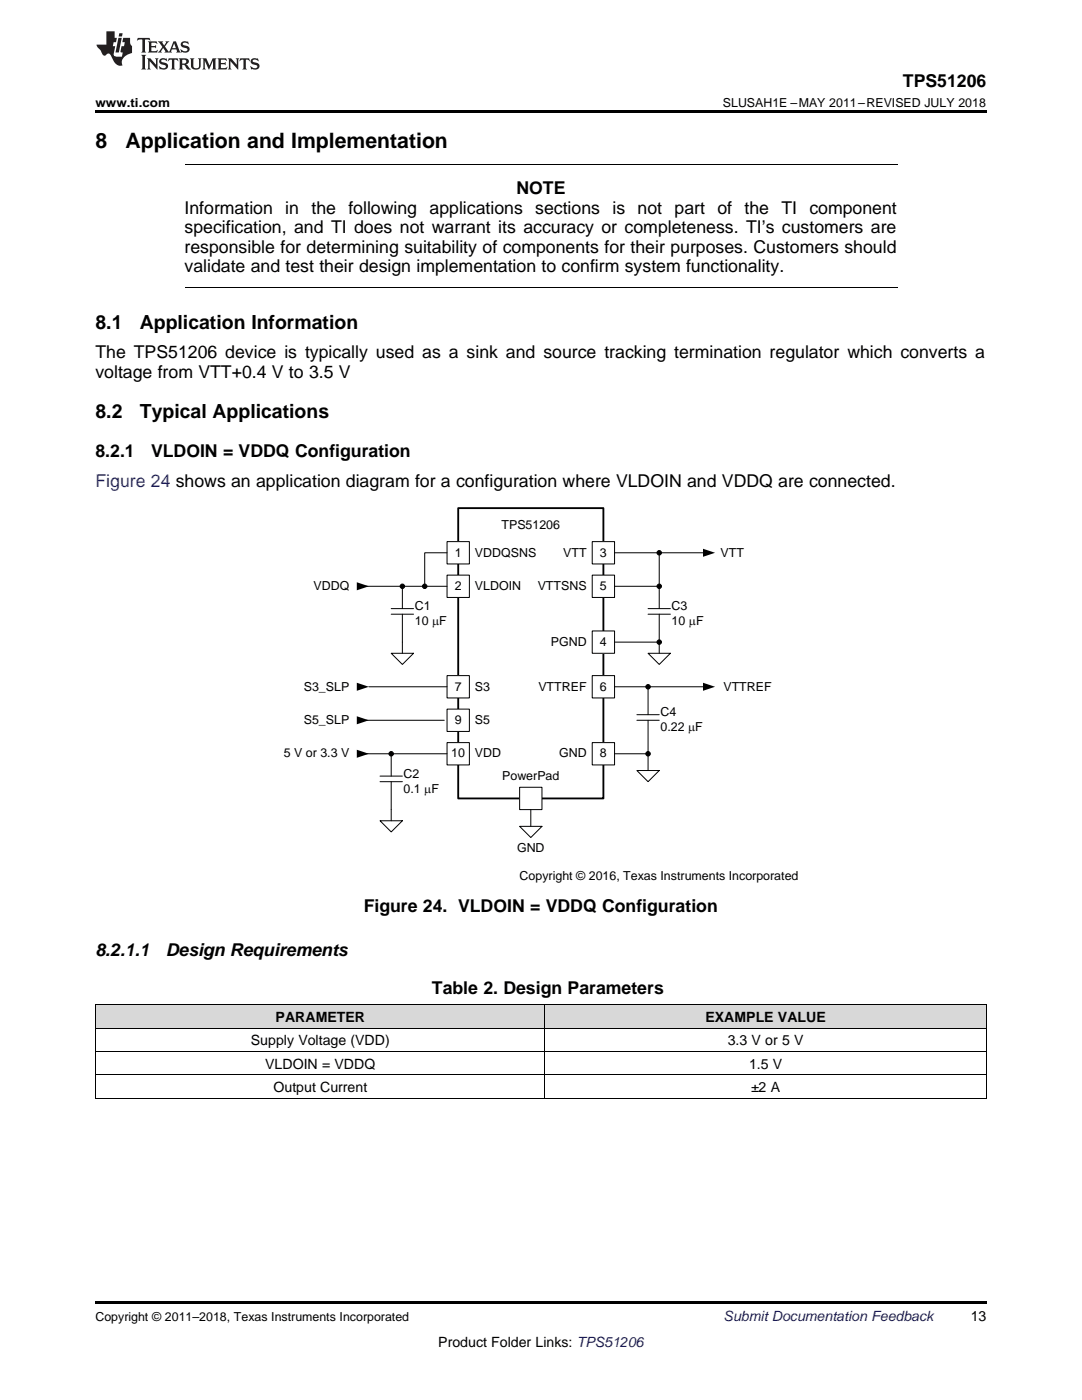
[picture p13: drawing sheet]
<svg xmlns="http://www.w3.org/2000/svg" width="216mm" height="279mm" viewBox="0 0 216 279" stroke-linecap="round" stroke-linejoin="round" font-family="sans-serif">
<defs><g id="words">
<g font-size="4.2">
<text x="19" y="29.6">8</text>
<text x="25" y="29.6">Application and Implementation</text>
</g>
<g font-size="3.9">
<text x="19" y="65.6">8.1</text>
<text x="27.9" y="65.6">Application Information</text>
<text x="19" y="83.5">8.2</text>
<text x="27.9" y="83.5">Typical Applications</text>
</g>
<g font-size="3.5">
<text x="180.2" y="17.3">TPS51206</text>
<text x="103" y="38.8">NOTE</text>
<text x="36.8" y="42.7">Information</text>
<text x="36.8" y="46.6">specification, and TI does not warrant its accuracy or completeness. TI’s customers are</text>
<text x="56.9" y="42.7">in the</text>
<text x="69.5" y="42.7">following applications</text>
<text x="106.8" y="42.7">sections</text>
<text x="122.2" y="42.7">is</text>
<text x="127.2" y="42.7">not</text>
<text x="134.6" y="42.7">part</text>
<text x="143.1" y="42.7">of</text>
<text x="148.5" y="42.7">the</text>
<text x="155.9" y="42.7">TI component</text>
<text x="36.8" y="50.4">responsible for determining suitability of components for their purposes. Customers should</text>
<text x="36.8" y="54.3">validate and test their design implementation to confirm system functionality.</text>
<text x="19" y="71.5">The TPS51206 device is typically used as a sink and source tracking termination regulator which converts a</text>
<text x="19" y="75.4">voltage from VTT+0.4 V to 3.5 V</text>
<text x="19" y="91.2">8.2.1</text>
<text x="30.1" y="91.2">VLDOIN = VDDQ Configuration</text>
<text x="72.6" y="182">Figure 24. VLDOIN = VDDQ Configuration</text>
<text x="19" y="190.7">8.2.1.1</text>
<text x="33.1" y="190.7">Design Requirements</text>
<text x="86.2" y="198.5">Table 2. Design Parameters</text>
</g>
<text font-size="3.5" fill="#00f" x="19" y="97.2">Figure 24 shows an application diagram for a configuration where VLDOIN and VDDQ are connected.</text>
<g font-size="2.8">
<text x="55" y="204">PARAMETER</text>
<text x="140.8" y="204">EXAMPLE VALUE</text>
<text x="50.1" y="208.6">Supply Voltage (VDD)</text>
<text x="145.2" y="208.6">3.3 V or 5 V</text>
<text x="52.9" y="213.3">VLDOIN = VDDQ</text>
<text x="149.5" y="213.3">1.5 V</text>
<text x="54.6" y="217.9">Output Current</text>
<text x="149.9" y="217.9">±2 A</text>
<text x="193.7" y="263.6">13</text>
<text x="87.5" y="268.9">Product Folder Links: TPS51206</text>
</g>
<text font-size="2.8" fill="#0000c8" x="144.4" y="263.6">Submit Documentation Feedback</text>
<g font-size="2.5">
<text x="19" y="21.4">www.ti.com</text>
<text x="144.3" y="21.4">SLUSAH1E –MAY 2011–REVISED JULY 2018</text>
<text x="100.1" y="105.5">TPS51206</text>
<text x="90.7" y="111.1">1</text>
<text x="94.8" y="111.1">VDDQSNS</text>
<text x="112.4" y="111.1">VTT</text>
<text x="119.7" y="111.1">3</text>
<text x="143.8" y="111.1">VTT</text>
<text x="62.6" y="117.7">VDDQ</text>
<text x="90.7" y="117.7">2</text>
<text x="94.8" y="117.7">VLDOIN</text>
<text x="107.3" y="117.7">VTTSNS</text>
<text x="119.7" y="117.7">5</text>
<text x="82.8" y="121.8">C1</text>
<text x="82.8" y="124.8">10 PF</text>
<text x="134" y="121.8">C3</text>
<text x="134" y="124.8">10 PF</text>
<text x="109.9" y="128.9">PGND</text>
<text x="119.7" y="128.9">4</text>
<text x="60.6" y="137.8">S3_SLP</text>
<text x="90.7" y="137.8">7</text>
<text x="94.8" y="137.8">S3</text>
<text x="107.4" y="137.8">VTTREF</text>
<text x="119.7" y="137.8">6</text>
<text x="144.4" y="137.8">VTTREF</text>
<text x="131.8" y="143">C4</text>
<text x="60.6" y="144.5">S5_SLP</text>
<text x="90.7" y="144.5">9</text>
<text x="94.8" y="144.5">S5</text>
<text x="131.8" y="146">0.22 PF</text>
<text x="56.6" y="151.2">5 V or 3.3 V</text>
<text x="80.5" y="155.2">C2</text>
<text x="90.1" y="151.2">10</text>
<text x="94.8" y="151.2">VDD</text>
<text x="100.2" y="155.6">PowerPad</text>
<text x="111.6" y="151.2">GND</text>
<text x="119.7" y="151.2">8</text>
<text x="80.5" y="158.2">0.1 PF</text>
<text x="103.2" y="170.1">GND</text>
<text x="103.7" y="175.6">Copyright © 2016, Texas Instruments Incorporated</text>
<text x="19" y="263.6">Copyright © 2011–2018, Texas Instruments Incorporated</text>
</g>
</g></defs>
<g fill="#d8d8d8">
<path d="M19 200.6h22.9v4.6h-22.9z"/>
<path d="M41.9 200.6h44v4.6h-44z"/>
<path d="M85.9 200.6h22.9v4.6h-22.9z"/>
<path d="M108.8 200.6h44v4.6h-44z"/>
<path d="M152.8 200.6h44v4.6h-44z"/>
</g>
<path d="M19 219.2h.2zM85.8 219.2h.1zM108.7 219.2h.1zM152.7 219.2h.1zM196.7 219.2h.1zM19 259.7h177.8v.5h-177.8z" fill="#000"/>
<path d="M19 219.2h177.8M19 214.5h177.8M19 209.8h177.8M19 205.2h177.8M19 200.5h177.8M19.1 200.6v18.6M108.7 200.6v18.6M196.8 200.6v18.6" fill="none" stroke="#000" stroke-width=".2"/>
<path d="M91.4 101.4h29v57.9h-29z" fill="none" stroke="#000" stroke-width=".37"/>
<path d="M89.2 108.1h4.5v4.4h-4.5z" fill-rule="evenodd" fill="#fff"/>
<path d="M89.2 108.1h4.5v4.4h-4.5z" fill="none" stroke="#000" stroke-width=".2"/>
<path d="M89.2 114.8h4.5v4.4h-4.5z" fill-rule="evenodd" fill="#fff"/>
<path d="M89.2 114.8h4.5v4.4h-4.5z" fill="none" stroke="#000" stroke-width=".2"/>
<path d="M89.2 134.8h4.5v4.5h-4.5z" fill-rule="evenodd" fill="#fff"/>
<path d="M89.2 134.8h4.5v4.5h-4.5z" fill="none" stroke="#000" stroke-width=".2"/>
<path d="M89.2 141.5h4.5v4.5h-4.5z" fill-rule="evenodd" fill="#fff"/>
<path d="M89.2 141.5h4.5v4.5h-4.5z" fill="none" stroke="#000" stroke-width=".2"/>
<path d="M118.2 108.1h4.4v4.4h-4.4z" fill-rule="evenodd" fill="#fff"/>
<path d="M118.2 108.1h4.4v4.4h-4.4z" fill="none" stroke="#000" stroke-width=".2"/>
<path d="M118.2 114.8h4.4v4.4h-4.4z" fill-rule="evenodd" fill="#fff"/>
<path d="M118.2 114.8h4.4v4.4h-4.4z" fill="none" stroke="#000" stroke-width=".2"/>
<path d="M118.2 125.9h4.4v4.5h-4.4z" fill-rule="evenodd" fill="#fff"/>
<path d="M118.2 125.9h4.4v4.5h-4.4z" fill="none" stroke="#000" stroke-width=".2"/>
<path d="M118.2 134.8h4.4v4.5h-4.4z" fill-rule="evenodd" fill="#fff"/>
<path d="M118.2 134.8h4.4v4.5h-4.4z" fill="none" stroke="#000" stroke-width=".2"/>
<path d="M89.2 148.2h4.5v4.5h-4.5z" fill-rule="evenodd" fill="#fff"/>
<path d="M89.2 148.2h4.5v4.5h-4.5z" fill="none" stroke="#000" stroke-width=".2"/>
<path d="M118.2 148.2h4.4v4.5h-4.4z" fill-rule="evenodd" fill="#fff"/>
<g fill="none" stroke="#000" stroke-width=".2">
<path d="M122.6 110.3h8.9v11.2M122.6 117h8.9M122.6 128.1h8.9M122.6 137.1h6.7M129.3 130.4h4.5l-2.3 2.2zM129.3 122.6h4.5M129.3 121.5h4.5M131.5 122.6v7.8M118.2 148.2h4.4v4.5h-4.4zM122.6 150.4h6.7v3.4M127.1 153.8h4.4l-2.2 2.2z"/>
<circle cx="131.5" cy="117" r=".45"/>
<circle cx="131.5" cy="110.3" r=".45"/>
<circle cx="129.3" cy="137.1" r=".45"/>
<circle cx="131.5" cy="128.1" r=".45"/>
<circle cx="129.3" cy="150.4" r=".45"/>
</g>
<g fill="#000">
<circle cx="131.5" cy="117" r=".45"/>
<circle cx="131.5" cy="110.3" r=".45"/>
<circle cx="129.3" cy="137.1" r=".45"/>
<circle cx="131.5" cy="128.1" r=".45"/>
<circle cx="129.3" cy="150.4" r=".45"/>
</g>
<path d="M103.7 157.1h4.4v4.5h-4.4z" fill-rule="evenodd" fill="#fff"/>
<g fill="none" stroke="#000" stroke-width=".2">
<path d="M36.8 32.8h142.3M36.8 57.4h142.3M71.4 117h17.8M80.3 117v4.5M89.2 110.3h-4.5v6.7M131.5 110.3h9M71.4 137.1h.1M73.6 137.1h15.6M78.1 130.4h4.4l-2.2 2.2zM78.1 122.6h4.4M78.1 121.5h4.4M80.3 122.6v7.8"/>
<path d="M140.5 137.1h-11.2v5.5M71.4 143.7h.1M71.4 150.4h17.8M73 143.7h15.6M75.8 156h4.5M75.8 154.9h4.5M78.1 150.4v4.5M78.1 156v7.8M103.7 157.1h4.4v4.5h-4.4zM127.1 143.7h4.4M127.1 142.6h4.4M129.3 143.7v6.7"/>
<path d="M75.8 163.8h4.5l-2.2 2.2zM103.7 164.9h4.4l-2.2 2.2zM105.9 161.6v3.3"/>
<circle cx="80.3" cy="117" r=".45"/>
<circle cx="84.7" cy="117" r=".45"/>
<circle cx="78.1" cy="150.4" r=".45"/>
</g>
<g fill="#000">
<path d="M71.2 116.2l2.4 .8-2.4 .8zM140.3 109.5l2.4 .8-2.4 .8zM71.2 136.3l2.4 .8-2.4 .8zM140.3 136.3l2.4 .8-2.4 .8zM71.2 142.9l2.4 .8-2.4 .8zM71.2 149.6l2.4 .8-2.4 .8z"/>
<circle cx="80.3" cy="117" r=".45"/>
<circle cx="84.7" cy="117" r=".45"/>
<circle cx="78.1" cy="150.4" r=".45"/>
</g>
<path d="M19 22h177.8v.5h-177.8z" fill="#000"/>
<g fill="#231f20">
<path d="M27.5 7.6l-.1 .5 .4-.2h.6v.1v2.1l-.2 .4h1l-.3-.4v-2.1l.1-.1h.5l.5 .2-.2-.5zM29.5 8.3l.2 .3v1.5l-.2 .4h1.8l.2-.6a1.04 1.04 0 0 1-1.3 .2v-.7h.6l.3 .2v-.6l-.3 .2h-.6v-.6l.8-.1 .4 .3-.2-.5zM31.5 8.3l.9 1.1-.9 1.1h.8l-.2-.2 .5-.7 .4 .7-.2 .2h1.5l-.1-.2 .1-.4h.9l.1 .4-.2 .2h1l-.3-.3-.7-1.9h-.5l-.9 2-.8-1 .9-1h-.8l.1 .3-.3 .5-.4-.6 .2-.2zM34.7 8.6l.4 1h-.7zM36.3 8.4a.63 .63 0 0 0-.2 .7 .63 .63 0 0 0 .6 .4l.6 .2 .1 .2a.75 .75 0 0 1-.7 .4 .75 .75 0 0 1-.6-.5l.1 .7 .1-.1a1.11 1.11 0 0 0 1.5-.6 1.13 1.13 0 0 0-1.2-.8l-.1-.4a1.04 1.04 0 0 1 1.2 .2l-.2-.5-.1 .1-.5-.2zM28.2 10.9l.2 .4v2.2l-.2 .4h1l-.3-.4v-2.2l.3-.4zM29.3 11.6l.3 .4v1.5l-.3 .4h.8l-.2-.4v-1.3l1.5 1.7v-1.9l.2-.4h-.7l.2 .4v.9l-1.1-1.3zM32 11.8a.62 .62 0 0 0-.2 .7 .62 .62 0 0 0 .6 .4l.6 .1 .1 .3a.76 .76 0 0 1-.7 .3 .76 .76 0 0 1-.6-.4l.1 .7 .1-.1a1.11 1.11 0 0 0 1.5-.6 1.13 1.13 0 0 0-1.2-.8l-.1-.4a1.04 1.04 0 0 1 1.2 .2l-.2-.6-.1 .1-.5-.1zM33.7 11.6l-.2 .6a.61 .61 0 0 1 .8-.3v1.6l-.2 .4h.9l-.2-.4v-1.6a.63 .63 0 0 1 .8 .3l-.2-.6zM35.6 11.6l.3 .4v1.5l-.3 .4h1l-.2-.2v-.8l.5 .2a.76 .76 0 0 0 1.2 .7l-1-1a.58 .58 0 0 0 .6-.5 .58 .58 0 0 0-.5-.6zM36.4 11.9h.1a.45 .45 0 0 1 .5 .1 .45 .45 0 0 1 .1 .5l-.7 .2zM37.9 11.6l.2 .2a2.17 2.17 0 0 0 .3 1.9 .99 .99 0 0 0 1.6-.6v-1.1l.2-.4h-.7l.2 .2a1.92 1.92 0 0 1-.2 1.8 .6 .6 0 0 1-.9-.5v-1.1l.2-.4zM40.4 11.6l.2 .4v1.5l-.2 .4h.7l-.2-.4v-1.4l.8 1.8 .8-1.8v1.4l-.2 .4h.9l-.2-.4v-1.5l.2-.4h-.8l-.6 1.5-.6-1.5zM43.4 11.6l.2 .4v1.5l-.2 .4h1.8l.2-.6a1.04 1.04 0 0 1-1.3 .1v-.6h.5l.4 .2v-.6l-.4 .2h-.5v-.7h.8l.3 .3-.1-.6zM45.5 11.6l.2 .4v1.5l-.2 .4h.7l-.2-.4v-1.3l1.5 1.7v-1.9l.2-.4h-.7l.2 .4v.9l-1.1-1.3zM47.9 11.6l-.1 .6a.61 .61 0 0 1 .8-.3v1.6l-.3 .4h1l-.3-.4 .1-1.6a.63 .63 0 0 1 .7 .3l-.1-.6zM50.2 11.8a.62 .62 0 0 0-.2 .7 .62 .62 0 0 0 .6 .4l.6 .1 .2 .3a.76 .76 0 0 1-.8 .3 .76 .76 0 0 1-.6-.4l.1 .7 .2-.1a1.11 1.11 0 0 0 1.5-.6 1.13 1.13 0 0 0-1.3-.8l-.1-.4a1.04 1.04 0 0 1 1.2 .2l-.1-.6-.2 .1-.5-.1z"/>
<path d="M21.2 6.3v2.6h-1.9l.1 .4 .7 .9a.91 .91 0 0 0 1 .8 .56 .56 0 0 1 .5-.3 .56 .56 0 0 1 .5 .3l.4 .8a1.53 1.53 0 0 0 1.9 1.2 1.54 1.54 0 0 1 1-2.1l.9-.3v-1.4a1.52 1.52 0 0 1-.3-1.6h-1.4l-.2 .8h.5l-.2 .8h-.4l-.2 1v.2l.4 .1-.2 .8a1.93 1.93 0 0 1-1.6-.3l.3-1.8h-.5l.2-.8h.4l.2-.8h-.4v-1.3zM23.6 7.6l-.6 2.9h.7l.6-2.9zM23.8 6.6l-.1 .7h.6l.2-.7z"/>
</g>
<use href="#words"/>
</svg>
